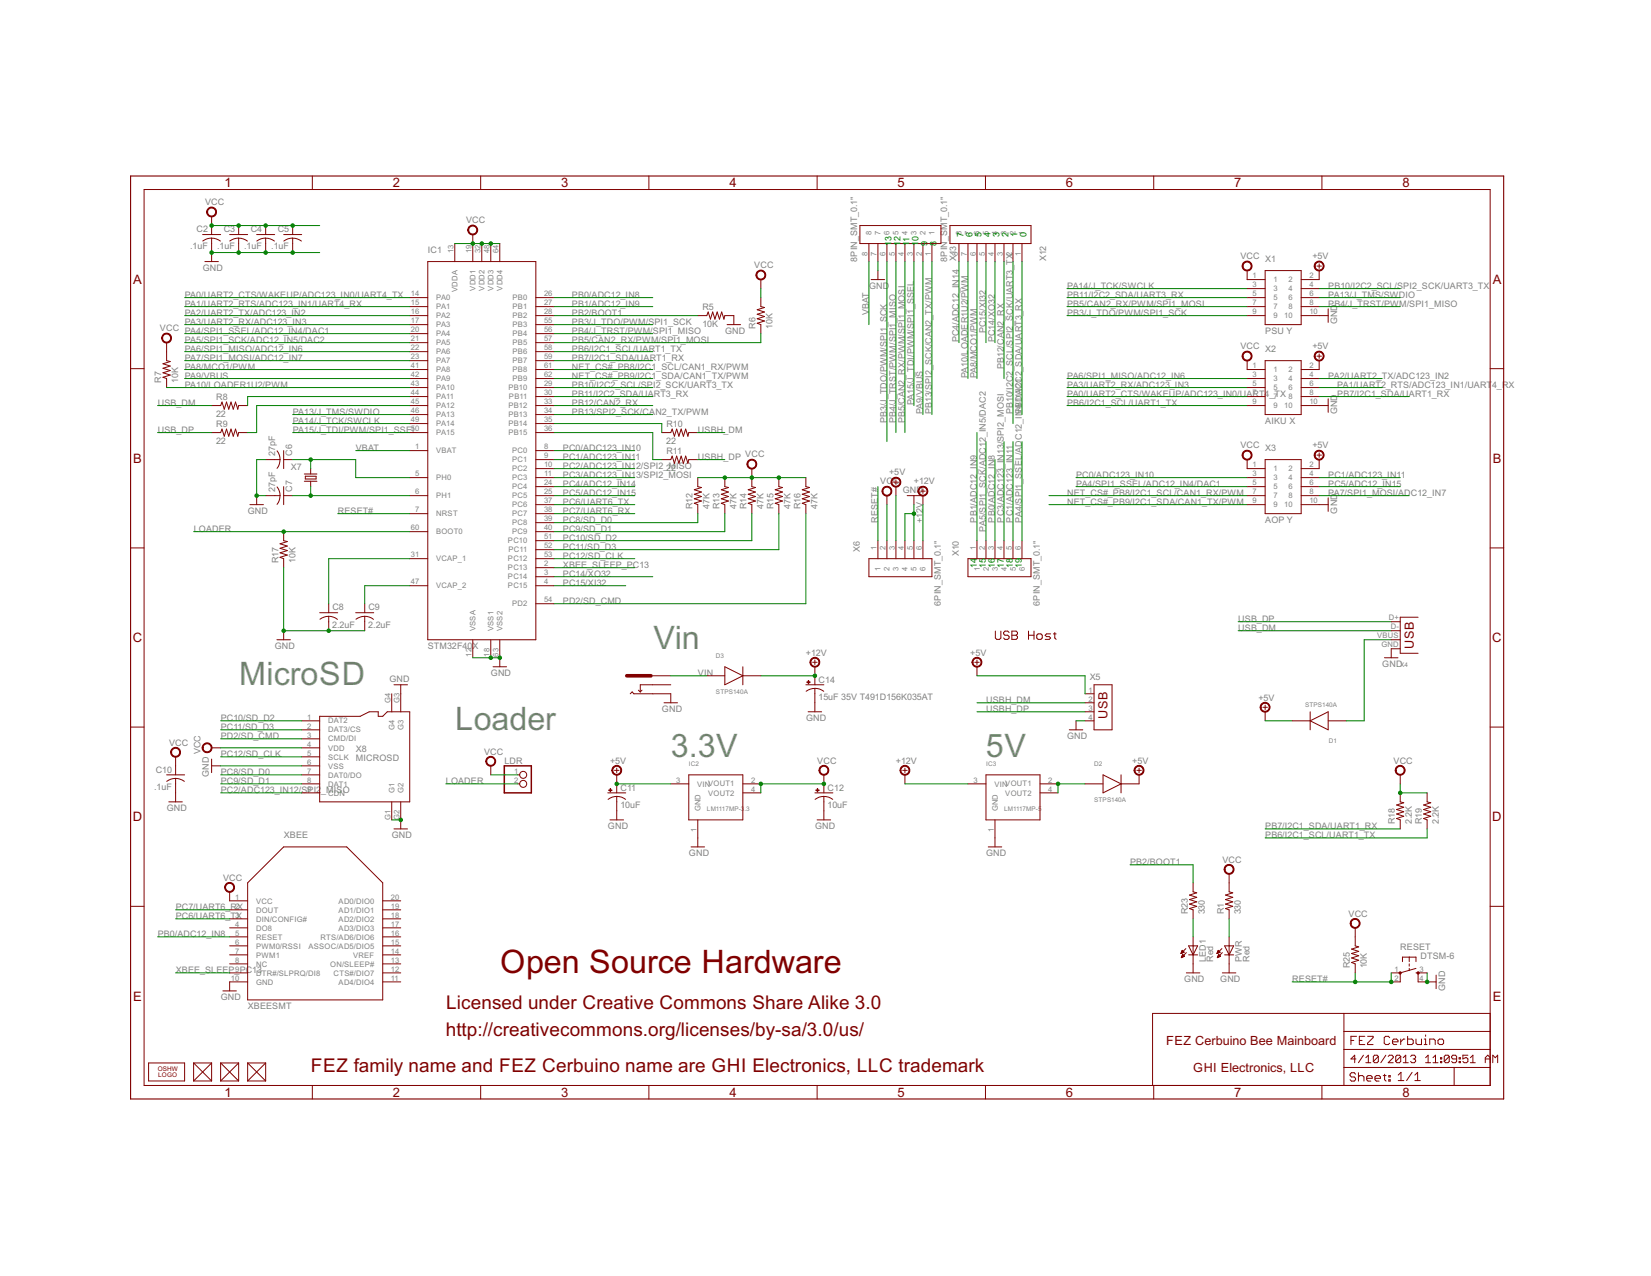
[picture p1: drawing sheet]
<svg xmlns="http://www.w3.org/2000/svg" width="279mm" height="216mm" viewBox="0 0 279 216" stroke-linecap="round" stroke-linejoin="round" font-family="sans-serif">
<defs><g id="words">
<g font-size="6.1" fill="#808080">
<text x="110.6" y="109.8">Vin</text>
<text x="40.5" y="115.9">MicroSD</text>
<text x="77" y="123.5">Loader</text>
<text x="113.5" y="128.1">3.3V</text>
<text x="166.9" y="128.1">5V</text>
</g>
<text font-size="6.1" fill="#800000" x="84.7" y="164.6">Open Source Hardware</text>
<g font-size="3.6" fill="#800000">
<text x="75.5" y="170.7">Licensed under Creative Commons Share Alike 3.0</text>
<text x="75.4" y="175.3">http://creativecommons.org/licenses/by-sa/3.0/us/</text>
<text x="52.6" y="181.4">FEZ family name and FEZ Cerbuino name are GHI Electronics, LLC trademark</text>
</g>
<g font-size="2.5" fill="#800000">
<text x="38" y="31.7">1</text>
<text x="66.5" y="31.7">2</text>
<text x="95" y="31.7">3</text>
<text x="123.4" y="31.7">4</text>
<text x="151.9" y="31.7">5</text>
<text x="180.4" y="31.7">6</text>
<text x="208.9" y="31.7">7</text>
<text x="237.3" y="31.7">8</text>
<text x="22.5" y="48">A</text>
<text x="252.6" y="48">A</text>
<text x="22.5" y="78.3">B</text>
<text x="252.6" y="78.3">B</text>
<text x="22.5" y="108.6">C</text>
<text x="252.5" y="108.6">C</text>
<text x="22.5" y="139">D</text>
<text x="252.5" y="139">D</text>
<text x="22.5" y="169.3">E</text>
<text x="252.6" y="169.3">E</text>
<text x="38" y="185.6">1</text>
<text x="66.5" y="185.6">2</text>
<text x="95" y="185.6">3</text>
<text x="123.4" y="185.6">4</text>
<text x="151.9" y="185.6">5</text>
<text x="180.4" y="185.6">6</text>
<text x="208.9" y="185.6">7</text>
<text x="237.3" y="185.6">8</text>
</g>
<g font-size="2.4" fill="#800000">
<text x="239.2" y="109.7" transform="rotate(-90 239.2 109.7)">USB</text>
<text x="187.4" y="121.6" transform="rotate(-90 187.4 121.6)">USB</text>
<text x="197.4" y="176.8">FEZ Cerbuino Bee Mainboard</text>
<text x="201.9" y="181.4">GHI Electronics, LLC</text>
</g>
<g font-size="1.7" fill="#808080">
<text x="34.7" y="34.7">VCC</text>
<text x="33.3" y="39.3">C2</text>
<text x="37.9" y="39.3">C3</text>
<text x="42.4" y="39.3">C4</text>
<text x="47" y="39.3">C5</text>
<text x="78.9" y="37.8">VCC</text>
<text x="32.2" y="42.2">.1uF</text>
<text x="34.3" y="45.8">GND</text>
<text x="36.7" y="42.2">.1uF</text>
<text x="41.3" y="42.2">.1uF</text>
<text x="45.9" y="42.2">.1uF</text>
<text x="72.4" y="42.7">IC1</text>
<text x="127.6" y="45.4">VCC</text>
<text x="145.1" y="44.3" transform="rotate(-90 145.1 44.3)">8PIN_SMT_0.1&quot;</text>
<text x="160.3" y="44.3" transform="rotate(-90 160.3 44.3)">8PIN_SMT_0.1&quot;</text>
<text x="161.8" y="44.2" transform="rotate(-90 161.8 44.2)">X13</text>
<text x="177.1" y="44.2" transform="rotate(-90 177.1 44.2)">X12</text>
<text x="209.9" y="43.9">VCC X1</text>
<text x="222.1" y="43.9">+5V</text>
<text x="31.3" y="53.4">PA2/UART2_TX/ADC123_IN2</text>
<text x="31.3" y="50.3">PA0/UART2_CTS/WAKEUP/ADC123_IN0/UART4_TX</text>
<text x="31.3" y="51.9">PA1/UART2_RTS/ADC123_IN1/UART4_RX</text>
<text x="96.8" y="53.4">PB2/BOOT1</text>
<text x="96.8" y="50.3">PB0/ADC12_IN8</text>
<text x="96.8" y="51.9">PB1/ADC12_IN9</text>
<text x="118.9" y="52.5">R5</text>
<text x="147" y="53.4" transform="rotate(-90 147 53.4)">VBAT</text>
<text x="147.1" y="48.8">GND</text>
<text x="180.6" y="51.9">PB5/CAN2_RX/PWM/SPI1_MOSI</text>
<text x="180.6" y="53.4">PB3/J_TDO/PWM/SPI1_SCK</text>
<text x="180.6" y="48.8">PA14/J_TCK/SWCLK</text>
<text x="180.6" y="50.3">PB11/I2C2_SDA/UART3_RX</text>
<text x="224.8" y="50.3">PA13/J_TMS/SWDIO</text>
<text x="224.8" y="48.8">PB10/I2C2_SCL/SPI2_SCK/UART3_TX</text>
<text x="224.8" y="51.9">PB4/J_TRST/PWM/SPI1_MISO</text>
<text x="27.1" y="56.1">VCC PA4/SPI1_SSEL/ADC12_IN4/DAC1</text>
<text x="31.3" y="54.9">PA3/UART2_RX/ADC123_IN3</text>
<text x="31.3" y="59.5">PA6/SPI1_MISO/ADC12_IN6</text>
<text x="31.3" y="58">PA5/SPI1_SCK/ADC12_IN5/DAC2</text>
<text x="96.8" y="58">PB5/CAN2_RX/PWM/SPI1_MOSI</text>
<text x="96.8" y="54.9">PB3/J_TDO/PWM/SPI1_SCK</text>
<text x="96.8" y="56.4">PB4/J_TRST/PWM/SPI1_MISO</text>
<text x="96.8" y="59.5">PB6/I2C1_SCL/UART1_TX</text>
<text x="118.9" y="55.4">10K</text>
<text x="122.7" y="56.4">GND</text>
<text x="127.9" y="55.7" transform="rotate(-90 127.9 55.7)">R6</text>
<text x="130.7" y="55.7" transform="rotate(-90 130.7 55.7)">10K</text>
<text x="162.3" y="57.9" transform="rotate(-90 162.3 57.9)">PC4/ADC12_IN14</text>
<text x="166.9" y="56.4" transform="rotate(-90 166.9 56.4)">PC15/XI32</text>
<text x="168.4" y="57.9" transform="rotate(-90 168.4 57.9)">PC14/XO32</text>
<text x="209.9" y="59.1">VCC X2</text>
<text x="214.1" y="56.4">PSU Y</text>
<text x="222.1" y="59.1">+5V</text>
<text x="226.3" y="54.9" transform="rotate(-90 226.3 54.9)">GND</text>
<text x="27.3" y="64.8" transform="rotate(-90 27.3 64.8)">R7</text>
<text x="30.2" y="64.8" transform="rotate(-90 30.2 64.8)">10K</text>
<text x="31.3" y="65.6">PA10/LOADER1U2/PWM</text>
<text x="31.3" y="64.1">PA9/VBUS</text>
<text x="31.3" y="61">PA7/SPI1_MOSI/ADC12_IN7</text>
<text x="31.3" y="62.5">PA8/MCO1/PWM</text>
<text x="96.8" y="62.5">NET_CS#_PB8/I2C1_SCL/CAN1_RX/PWM</text>
<text x="96.8" y="65.6">PB10/I2C2_SCL/SPI2_SCK/UART3_TX</text>
<text x="96.8" y="61">PB7/I2C1_SDA/UART1_RX</text>
<text x="96.8" y="64.1">NET_CS#_PB9/I2C1_SDA/CAN1_TX/PWM</text>
<text x="163.8" y="64" transform="rotate(-90 163.8 64)">PA10/LOADER1U2/PWM</text>
<text x="165.3" y="64" transform="rotate(-90 165.3 64)">PA8/MCO1/PWM</text>
<text x="169.9" y="62.5" transform="rotate(-90 169.9 62.5)">PB12/CAN2_RX</text>
<text x="180.6" y="65.6">PA3/UART2_RX/ADC123_IN3</text>
<text x="180.6" y="64.1">PA6/SPI1_MISO/ADC12_IN6</text>
<text x="224.8" y="64.1">PA2/UART2_TX/ADC123_IN2</text>
<text x="226.3" y="65.6">PA1/UART2_RTS/ADC123_IN1/UART</text>
<text x="252.5" y="65.6">4_RX</text>
<text x="26.7" y="68.6">USB_DM</text>
<text x="36.6" y="70.6">22</text>
<text x="36.6" y="67.7">R8</text>
<text x="49.6" y="71.7">PA14/J_TCK/SWCLK</text>
<text x="49.6" y="70.2">PA13/J_TMS/SWDIO</text>
<text x="96.8" y="68.6">PB12/CAN2_RX</text>
<text x="96.8" y="70.2">PB13/SPI2_SCK/CAN2_TX/PWM</text>
<text x="96.8" y="67.1">PB11/I2C2_SDA/UART3_RX</text>
<text x="150.1" y="71.7" transform="rotate(-90 150.1 71.7)">PB3/J_TDO/PWM/SPI1_SCK</text>
<text x="151.6" y="71.7" transform="rotate(-90 151.6 71.7)">PB4/J_TRST/PWM/SPI1_MISO</text>
<text x="153.1" y="71.7" transform="rotate(-90 153.1 71.7)">PB5/CAN2_RX/PWM/SPI1_MOSI</text>
<text x="154.7" y="68.6" transform="rotate(-90 154.7 68.6)">PA15/J_TDI/PWM/SPI1_SSEL</text>
<text x="156.2" y="70.1" transform="rotate(-90 156.2 70.1)">PA9/VBUS</text>
<text x="157.7" y="70.1" transform="rotate(-90 157.7 70.1)">PB13/SPI2_SCK/CAN2_TX/PWM</text>
<text x="171.4" y="70.1" transform="rotate(-90 171.4 70.1)">PB10/I2C2_SCL/SPI2_SCK/UART3_TX</text>
<text x="173" y="70.1" transform="rotate(-90 173 70.1)">PB11/I2C2_SDA/UART3_RX</text>
<text x="180.6" y="67.1">PA0/UART2_CTS/WAKEUP/ADC123_IN0/UART4_TX</text>
<text x="180.6" y="68.6">PB6/I2C1_SCL/UART1_TX</text>
<text x="214.1" y="71.7">AIKU X</text>
<text x="226.3" y="70.1" transform="rotate(-90 226.3 70.1)">GND</text>
<text x="226.3" y="67.1">PB7/I2C1_SDA/UART1_RX</text>
<text x="26.7" y="73.2">USB_DP</text>
<text x="36.6" y="75.2">22</text>
<text x="36.6" y="72.3">R9</text>
<text x="46.5" y="77.2" transform="rotate(-90 46.5 77.2)">27pF</text>
<text x="49.4" y="77.1" transform="rotate(-90 49.4 77.1)">C6</text>
<text x="49.6" y="73.2">PA15/J_TDI/PWM/SPI1_SSEL</text>
<text x="60.2" y="76.2">VBAT</text>
<text x="95.3" y="76.2">PC0/ADC123_IN10</text>
<text x="95.3" y="77.8">PC1/ADC123_IN11</text>
<text x="112.8" y="75.2">22</text>
<text x="112.8" y="72.3">R10</text>
<text x="112.8" y="76.9">R11</text>
<text x="118.1" y="73.2">USBH_DM</text>
<text x="118.1" y="77.8">USBH_DP VCC</text>
<text x="209.9" y="75.9">VCC X3</text>
<text x="222.1" y="75.9">+5V</text>
<text x="46.5" y="83.3" transform="rotate(-90 46.5 83.3)">27pF</text>
<text x="49.2" y="79.4">X7</text>
<text x="49.4" y="83.2" transform="rotate(-90 49.4 83.2)">C7</text>
<text x="95.3" y="79.3">PC2/ADC123_IN12/SPI2_MISO</text>
<text x="95.3" y="80.8">PC3/ADC123_IN13/SPI2_MOSI</text>
<text x="95.3" y="82.3">PC4/ADC12_IN14</text>
<text x="95.3" y="83.9">PC5/ADC12_IN15</text>
<text x="112.8" y="79.8">22</text>
<text x="149" y="82">VCC</text>
<text x="150.5" y="80.4">+5V</text>
<text x="152.8" y="83.4">GND</text>
<text x="154.7" y="82">+12V</text>
<text x="180.6" y="83.9">NET_CS#_PB8/I2C1_SCL/CAN1_RX/PWM</text>
<text x="182.1" y="80.8">PC0/ADC123_IN10</text>
<text x="182.1" y="82.3">PA4/SPI1_SSEL/ADC12_IN4/DAC1</text>
<text x="224.8" y="80.8">PC1/ADC123_IN11</text>
<text x="224.8" y="83.9">PA7/SPI1_MOSI/ADC12_IN7</text>
<text x="224.8" y="82.3">PC5/ADC12_IN15</text>
<text x="32.8" y="90">LOADER</text>
<text x="41.9" y="86.9">GND</text>
<text x="57.2" y="86.9">RESET#</text>
<text x="95.3" y="88.4">PC8/SD_D0</text>
<text x="95.3" y="90">PC9/SD_D1</text>
<text x="95.3" y="85.4">PC6/UART6_TX</text>
<text x="95.3" y="86.9">PC7/UART6_RX</text>
<text x="117.2" y="86.1" transform="rotate(-90 117.2 86.1)">R12</text>
<text x="120.1" y="86.2" transform="rotate(-90 120.1 86.2)">47K</text>
<text x="121.8" y="86.1" transform="rotate(-90 121.8 86.1)">R13</text>
<text x="124.6" y="86.2" transform="rotate(-90 124.6 86.2)">47K</text>
<text x="126.3" y="86.1" transform="rotate(-90 126.3 86.1)">R14</text>
<text x="129.2" y="86.2" transform="rotate(-90 129.2 86.2)">47K</text>
<text x="130.9" y="86.1" transform="rotate(-90 130.9 86.1)">R15</text>
<text x="133.8" y="86.2" transform="rotate(-90 133.8 86.2)">47K</text>
<text x="135.5" y="86.1" transform="rotate(-90 135.5 86.1)">R16</text>
<text x="138.4" y="86.2" transform="rotate(-90 138.4 86.2)">47K</text>
<text x="148.6" y="88.4" transform="rotate(-90 148.6 88.4)">RESET#</text>
<text x="156.2" y="88.4" transform="rotate(-90 156.2 88.4)">+12V</text>
<text x="165.3" y="88.4" transform="rotate(-90 165.3 88.4)">PB1/ADC12_IN9</text>
<text x="166.9" y="89.9" transform="rotate(-90 166.9 89.9)">PA5/SPI1_SCK/ADC12_IN5/DAC2</text>
<text x="168.4" y="88.4" transform="rotate(-90 168.4 88.4)">PB0/ADC12_IN8</text>
<text x="169.9" y="88.4" transform="rotate(-90 169.9 88.4)">PC3/ADC123_IN13/SPI2_MOSI</text>
<text x="171.4" y="88.4" transform="rotate(-90 171.4 88.4)">PC1/ADC123_IN11</text>
<text x="173" y="88.4" transform="rotate(-90 173 88.4)">PA4/SPI1_SSEL/ADC12_IN4/DAC1</text>
<text x="180.6" y="85.4">NET_CS#_PB9/I2C1_SDA/CAN1_TX/PWM</text>
<text x="214.1" y="88.4">AOP Y</text>
<text x="226.3" y="86.9" transform="rotate(-90 226.3 86.9)">GND</text>
<text x="47.1" y="95.3" transform="rotate(-90 47.1 95.3)">R17</text>
<text x="50" y="95.3" transform="rotate(-90 50 95.3)">10K</text>
<text x="95.3" y="91.5">PC10/SD_D2</text>
<text x="95.3" y="93">PC11/SD_D3</text>
<text x="95.3" y="94.5">PC12/SD_CLK</text>
<text x="145.5" y="93.3" transform="rotate(-90 145.5 93.3)">X6</text>
<text x="162.3" y="94.1" transform="rotate(-90 162.3 94.1)">X10</text>
<text x="95.3" y="99.1">PC15/XI32</text>
<text x="95.3" y="97.6">PC14/XO32</text>
<text x="95.3" y="96.1">XBEE_SLEEP_PC13</text>
<text x="56.2" y="106.2">2.2uF</text>
<text x="56.3" y="103.3">C8</text>
<text x="62.3" y="106.2">2.2uF</text>
<text x="62.4" y="103.3">C9</text>
<text x="95.3" y="102.2">PD2/SD_CMD</text>
<text x="159.2" y="102.5" transform="rotate(-90 159.2 102.5)">6PIN_SMT_0.1&quot;</text>
<text x="176" y="102.5" transform="rotate(-90 176 102.5)">6PIN_SMT_0.1&quot;</text>
<text x="209.5" y="105.2">USB_DP</text>
<text x="209.5" y="106.7">USB_DM</text>
<text x="46.5" y="109.8">GND</text>
<text x="72.4" y="109.8">STM32F40X</text>
<text x="136.4" y="110.9">+12V</text>
<text x="164.2" y="110.9">+5V</text>
<text x="233.9" y="112.8">GND</text>
<text x="65.9" y="115.4">GND</text>
<text x="83.1" y="114.3">GND</text>
<text x="118.1" y="114.3">VIN</text>
<text x="138.5" y="118.4">15uF 35V T491D156K035AT</text>
<text x="138.5" y="115.5">C14</text>
<text x="166.9" y="118.9">USBH_DM</text>
<text x="184.4" y="115.1">X5</text>
<text x="213" y="118.5">+5V</text>
<text x="37.4" y="122">PC10/SD_D2</text>
<text x="37.4" y="123.5">PC11/SD_D3</text>
<text x="37.4" y="125">PD2/SD_CMD</text>
<text x="112" y="120.4">GND</text>
<text x="136.4" y="122">GND</text>
<text x="166.9" y="120.4">USBH_DP</text>
<text x="180.6" y="125">GND</text>
<text x="26.4" y="130.7">C10</text>
<text x="28.6" y="126.1">VCC</text>
<text x="33.9" y="127.6" transform="rotate(-90 33.9 127.6)">VCC</text>
<text x="35.3" y="131.5" transform="rotate(-90 35.3 131.5)">GND</text>
<text x="37.4" y="131.1">PC8/SD_D0</text>
<text x="37.4" y="128.1">PC12/SD_CLK</text>
<text x="60.2" y="128.8">MICROSD</text>
<text x="60.2" y="127.3">X8</text>
<text x="81.9" y="127.7">VCC</text>
<text x="85.4" y="129.2">LDR</text>
<text x="103.2" y="129.2">+5V</text>
<text x="138.3" y="129.2">VCC</text>
<text x="151.6" y="129.2">+12V</text>
<text x="191.6" y="129.2">+5V</text>
<text x="235.8" y="129.2">VCC</text>
<text x="26.1" y="133.6">.1uF</text>
<text x="28.2" y="137.2">GND</text>
<text x="37.4" y="132.6">PC9/SD_D1</text>
<text x="37.4" y="134.1">PC2/ADC123_IN12/SPI2</text>
<text x="54.4" y="134.1">_MISO</text>
<text x="75.5" y="132.6">LOADER</text>
<text x="105" y="136.7">10uF</text>
<text x="105" y="133.8">C11</text>
<text x="140" y="136.7">10uF</text>
<text x="140.1" y="133.8">C12</text>
<text x="48" y="141.8">XBEE</text>
<text x="66.3" y="141.8">GND</text>
<text x="102.9" y="140.2">GND</text>
<text x="137.9" y="140.2">GND</text>
<text x="214.1" y="141.8">PB6/I2C1_SCL/UART1_TX</text>
<text x="214.1" y="140.2">PB7/I2C1_SDA/UART1_RX</text>
<text x="236.1" y="139.5" transform="rotate(-90 236.1 139.5)">R18</text>
<text x="238.9" y="139.5" transform="rotate(-90 238.9 139.5)">2.2K</text>
<text x="240.6" y="139.5" transform="rotate(-90 240.6 139.5)">R19</text>
<text x="243.5" y="139.5" transform="rotate(-90 243.5 139.5)">2.2K</text>
<text x="37.7" y="149">VCC</text>
<text x="116.6" y="144.8">GND</text>
<text x="166.9" y="144.8">GND</text>
<text x="191.3" y="146.3">PB2/BOOT1</text>
<text x="206.9" y="146">VCC</text>
<text x="29.7" y="155.5">PC6/UART6_TX</text>
<text x="29.7" y="154">PC7/UART6_RX</text>
<text x="201" y="154.7" transform="rotate(-90 201 154.7)">R23</text>
<text x="203.9" y="154.7" transform="rotate(-90 203.9 154.7)">330</text>
<text x="207.1" y="154.7" transform="rotate(-90 207.1 154.7)">R1</text>
<text x="210" y="154.7" transform="rotate(-90 210 154.7)">330</text>
<text x="228.2" y="155.1">VCC</text>
<text x="26.7" y="158.5">PB0/ADC12_IN8</text>
<text x="237" y="160.8">RESET</text>
<text x="29.7" y="164.6">XBEE_SLEEP_PC13</text>
<text x="200.4" y="166.1">GND</text>
<text x="204" y="162.8" transform="rotate(-90 204 162.8)">LED1</text>
<text x="205.3" y="162.8" transform="rotate(-90 205.3 162.8)">Red</text>
<text x="206.5" y="166.1">GND</text>
<text x="210.1" y="162.8" transform="rotate(-90 210.1 162.8)">PWR</text>
<text x="211.4" y="162.8" transform="rotate(-90 211.4 162.8)">Red</text>
<text x="218.7" y="166.1">RESET#</text>
<text x="228.4" y="163.8" transform="rotate(-90 228.4 163.8)">R25</text>
<text x="231.3" y="163.9" transform="rotate(-90 231.3 163.9)">10K</text>
<text x="240.4" y="162.3">DTSM-6</text>
<text x="244.6" y="167.6" transform="rotate(-90 244.6 167.6)">GND</text>
<text x="37.4" y="169.2">GND</text>
<text x="41.9" y="170.7">XBEESMT</text>
</g>
<g font-size="1.7" fill="#008000">
<text x="150.9" y="41.6" transform="rotate(-90 150.9 41.6)">1</text>
<text x="150.9" y="40.8" transform="rotate(-90 150.9 40.8)">3</text>
<text x="152.4" y="41.6" transform="rotate(-90 152.4 41.6)">1</text>
<text x="152.4" y="40.8" transform="rotate(-90 152.4 40.8)">2</text>
<text x="153.9" y="41.6" transform="rotate(-90 153.9 41.6)">1</text>
<text x="153.9" y="40.9" transform="rotate(-90 153.9 40.9)">1</text>
<text x="155.4" y="41.6" transform="rotate(-90 155.4 41.6)">1</text>
<text x="155.4" y="40.8" transform="rotate(-90 155.4 40.8)">0</text>
<text x="157" y="41.6" transform="rotate(-90 157 41.6)">9</text>
<text x="158.5" y="41.6" transform="rotate(-90 158.5 41.6)">8</text>
<text x="163" y="40.1" transform="rotate(-90 163 40.1)">7</text>
<text x="164.6" y="40.1" transform="rotate(-90 164.6 40.1)">6</text>
<text x="166.1" y="40.1" transform="rotate(-90 166.1 40.1)">5</text>
<text x="167.6" y="40.1" transform="rotate(-90 167.6 40.1)">4</text>
<text x="169.1" y="40.1" transform="rotate(-90 169.1 40.1)">3</text>
<text x="170.7" y="40.1" transform="rotate(-90 170.7 40.1)">2</text>
<text x="172.2" y="40.1" transform="rotate(-90 172.2 40.1)">1</text>
<text x="173.7" y="40.1" transform="rotate(-90 173.7 40.1)">0</text>
<text x="165.3" y="96.1" transform="rotate(-90 165.3 96.1)">14</text>
<text x="166.9" y="96.1" transform="rotate(-90 166.9 96.1)">15</text>
<text x="168.4" y="96.1" transform="rotate(-90 168.4 96.1)">16</text>
<text x="169.9" y="96.1" transform="rotate(-90 169.9 96.1)">17</text>
<text x="171.4" y="96.1" transform="rotate(-90 171.4 96.1)">18</text>
<text x="173" y="96.1" transform="rotate(-90 173 96.1)">19</text>
</g>
<g font-size="1.4" fill="#808080">
<text x="147.5" y="39.8" transform="rotate(-90 147.5 39.8)">8</text>
<text x="149" y="39.8" transform="rotate(-90 149 39.8)">7</text>
<text x="150.5" y="39.8" transform="rotate(-90 150.5 39.8)">6</text>
<text x="152.1" y="39.8" transform="rotate(-90 152.1 39.8)">5</text>
<text x="153.6" y="39.8" transform="rotate(-90 153.6 39.8)">4</text>
<text x="155.1" y="39.8" transform="rotate(-90 155.1 39.8)">3</text>
<text x="156.6" y="39.8" transform="rotate(-90 156.6 39.8)">2</text>
<text x="158.2" y="39.8" transform="rotate(-90 158.2 39.8)">1</text>
<text x="162.7" y="39.8" transform="rotate(-90 162.7 39.8)">8</text>
<text x="164.3" y="39.8" transform="rotate(-90 164.3 39.8)">7</text>
<text x="165.8" y="39.8" transform="rotate(-90 165.8 39.8)">6</text>
<text x="167.3" y="39.8" transform="rotate(-90 167.3 39.8)">5</text>
<text x="168.8" y="39.8" transform="rotate(-90 168.8 39.8)">4</text>
<text x="170.4" y="39.8" transform="rotate(-90 170.4 39.8)">3</text>
<text x="171.9" y="39.8" transform="rotate(-90 171.9 39.8)">2</text>
<text x="173.4" y="39.8" transform="rotate(-90 173.4 39.8)">1</text>
<text x="76.7" y="42.9" transform="rotate(-90 76.7 42.9)">13</text>
<text x="79.8" y="42.9" transform="rotate(-90 79.8 42.9)">19</text>
<text x="81.3" y="42.9" transform="rotate(-90 81.3 42.9)">32</text>
<text x="82.8" y="42.9" transform="rotate(-90 82.8 42.9)">48</text>
<text x="84.4" y="42.9" transform="rotate(-90 84.4 42.9)">64</text>
<text x="146.8" y="43.3" transform="rotate(-90 146.8 43.3)">8</text>
<text x="148.4" y="43.3" transform="rotate(-90 148.4 43.3)">7</text>
<text x="149.9" y="43.3" transform="rotate(-90 149.9 43.3)">6</text>
<text x="151.4" y="43.3" transform="rotate(-90 151.4 43.3)">5</text>
<text x="152.9" y="43.3" transform="rotate(-90 152.9 43.3)">4</text>
<text x="154.5" y="43.3" transform="rotate(-90 154.5 43.3)">3</text>
<text x="156" y="43.3" transform="rotate(-90 156 43.3)">2</text>
<text x="157.5" y="43.3" transform="rotate(-90 157.5 43.3)">1</text>
<text x="162.1" y="43.3" transform="rotate(-90 162.1 43.3)">8</text>
<text x="163.6" y="43.3" transform="rotate(-90 163.6 43.3)">7</text>
<text x="165.1" y="43.3" transform="rotate(-90 165.1 43.3)">6</text>
<text x="166.6" y="43.3" transform="rotate(-90 166.6 43.3)">5</text>
<text x="168.2" y="43.3" transform="rotate(-90 168.2 43.3)">4</text>
<text x="169.7" y="43.3" transform="rotate(-90 169.7 43.3)">3</text>
<text x="171.2" y="43.3" transform="rotate(-90 171.2 43.3)">2</text>
<text x="172.7" y="43.3" transform="rotate(-90 172.7 43.3)">1</text>
<text x="212" y="47.1">1</text>
<text x="215.5" y="47.8">1</text>
<text x="218.1" y="47.8">2</text>
<text x="221.6" y="47.1">2</text>
<text x="69.5" y="50.1">14</text>
<text x="69.5" y="51.7">15</text>
<text x="69.5" y="53.2">16</text>
<text x="73.8" y="50.8">PA0</text>
<text x="73.8" y="52.3">PA1</text>
<text x="73.8" y="53.9">PA2</text>
<text x="77.4" y="49.4" transform="rotate(-90 77.4 49.4)">VDDA</text>
<text x="80.5" y="49.2" transform="rotate(-90 80.5 49.2)">VDD1</text>
<text x="82" y="49.2" transform="rotate(-90 82 49.2)">VDD2</text>
<text x="83.5" y="49.2" transform="rotate(-90 83.5 49.2)">VDD3</text>
<text x="85" y="49.2" transform="rotate(-90 85 49.2)">VDD4</text>
<text x="86.7" y="50.8">PB0</text>
<text x="86.7" y="52.3">PB1</text>
<text x="86.7" y="53.8">PB2</text>
<text x="92.1" y="50.1">26</text>
<text x="92.1" y="51.7">27</text>
<text x="92.1" y="53.2">28</text>
<text x="212" y="48.6">3</text>
<text x="212" y="50.1">5</text>
<text x="212" y="51.7">7</text>
<text x="212" y="53.2">9</text>
<text x="215.5" y="49.3">3</text>
<text x="215.5" y="50.8">5</text>
<text x="215.5" y="52.3">7</text>
<text x="215.5" y="53.9">9</text>
<text x="217.3" y="53.8">10</text>
<text x="218.1" y="49.3">4</text>
<text x="218.1" y="50.8">6</text>
<text x="218.1" y="52.3">8</text>
<text x="221.6" y="48.6">4</text>
<text x="221.6" y="50.1">6</text>
<text x="221.6" y="51.7">8</text>
<text x="221.6" y="53.2">10</text>
<text x="69.5" y="54.7">17</text>
<text x="69.5" y="56.2">20</text>
<text x="69.5" y="57.8">21</text>
<text x="69.5" y="59.3">22</text>
<text x="73.8" y="55.4">PA3</text>
<text x="73.8" y="56.9">PA4</text>
<text x="73.8" y="58.4">PA5</text>
<text x="73.8" y="59.9">PA6</text>
<text x="86.7" y="55.4">PB3</text>
<text x="86.7" y="56.9">PB4</text>
<text x="86.7" y="58.4">PB5</text>
<text x="86.7" y="59.9">PB6</text>
<text x="92.1" y="54.7">55</text>
<text x="92.1" y="56.2">56</text>
<text x="92.1" y="57.8">57</text>
<text x="92.1" y="59.3">58</text>
<text x="69.5" y="60.8">23</text>
<text x="69.5" y="62.3">41</text>
<text x="69.5" y="63.8">42</text>
<text x="69.5" y="65.4">43</text>
<text x="73.8" y="61.5">PA7</text>
<text x="73.8" y="63">PA8</text>
<text x="73.8" y="64.5">PA9</text>
<text x="86.7" y="61.5">PB7</text>
<text x="86.7" y="63">PB8</text>
<text x="86.7" y="64.5">PB9</text>
<text x="92.1" y="65.4">29</text>
<text x="92.1" y="60.8">59</text>
<text x="92.1" y="62.3">61</text>
<text x="92.1" y="63.8">62</text>
<text x="212" y="62.3">1</text>
<text x="212" y="63.8">3</text>
<text x="212" y="65.4">5</text>
<text x="215.5" y="63">1</text>
<text x="215.5" y="64.5">3</text>
<text x="218.1" y="63">2</text>
<text x="218.1" y="64.5">4</text>
<text x="221.6" y="62.3">2</text>
<text x="221.6" y="63.8">4</text>
<text x="221.6" y="65.4">6</text>
<text x="69.5" y="66.9">44</text>
<text x="69.5" y="68.4">45</text>
<text x="69.5" y="69.9">46</text>
<text x="69.5" y="71.5">49</text>
<text x="73.8" y="66">PA10</text>
<text x="73.8" y="67.6">PA11</text>
<text x="73.8" y="69.1">PA12</text>
<text x="73.8" y="70.6">PA13</text>
<text x="86" y="66">PB10</text>
<text x="86" y="69.1">PB12</text>
<text x="86" y="70.6">PB13</text>
<text x="86.1" y="67.6">PB11</text>
<text x="92.1" y="66.9">30</text>
<text x="92.1" y="68.4">33</text>
<text x="92.1" y="69.9">34</text>
<text x="92.1" y="71.5">35</text>
<text x="212" y="66.9">7</text>
<text x="212" y="68.4">9</text>
<text x="215.5" y="66">5</text>
<text x="215.5" y="67.6">7</text>
<text x="215.5" y="69.1">9</text>
<text x="217.3" y="69.1">10</text>
<text x="218.1" y="66">6</text>
<text x="218.1" y="67.6">8</text>
<text x="221.6" y="66.9">8</text>
<text x="221.6" y="68.4">10</text>
<text x="69.5" y="73">50</text>
<text x="70.3" y="76">1</text>
<text x="73.8" y="76.7">VBAT</text>
<text x="73.8" y="72.1">PA14</text>
<text x="73.8" y="73.7">PA15</text>
<text x="86" y="72.1">PB14</text>
<text x="86" y="73.7">PB15</text>
<text x="86.7" y="76.7">PC0</text>
<text x="92.1" y="76">8</text>
<text x="92.1" y="77.6">9</text>
<text x="92.1" y="73">36</text>
<text x="70.3" y="80.6">5</text>
<text x="70.3" y="83.7">6</text>
<text x="73.8" y="81.3">PH0</text>
<text x="86.7" y="78.2">PC1</text>
<text x="86.7" y="79.7">PC2</text>
<text x="86.7" y="81.3">PC3</text>
<text x="86.7" y="82.8">PC4</text>
<text x="92.1" y="79.1">10</text>
<text x="92.1" y="80.6">11</text>
<text x="92.1" y="82.1">24</text>
<text x="92.1" y="83.7">25</text>
<text x="212" y="79.1">1</text>
<text x="212" y="80.6">3</text>
<text x="212" y="82.1">5</text>
<text x="212" y="83.7">7</text>
<text x="215.5" y="79.8">1</text>
<text x="215.5" y="81.3">3</text>
<text x="215.5" y="82.8">5</text>
<text x="218.1" y="79.7">2</text>
<text x="218.1" y="81.3">4</text>
<text x="218.1" y="82.8">6</text>
<text x="221.6" y="79.1">2</text>
<text x="221.6" y="80.6">4</text>
<text x="221.6" y="82.1">6</text>
<text x="221.6" y="83.7">8</text>
<text x="69.5" y="89.7">60</text>
<text x="70.3" y="86.7">7</text>
<text x="73.8" y="84.3">PH1</text>
<text x="73.8" y="87.4">NRST</text>
<text x="86.7" y="84.3">PC5</text>
<text x="86.7" y="85.8">PC6</text>
<text x="86.7" y="87.4">PC7</text>
<text x="86.7" y="88.9">PC8</text>
<text x="92.1" y="85.2">37</text>
<text x="92.1" y="86.7">38</text>
<text x="92.1" y="88.2">39</text>
<text x="92.1" y="89.7">40</text>
<text x="212" y="85.2">9</text>
<text x="215.5" y="84.3">7</text>
<text x="215.5" y="85.8">9</text>
<text x="217.3" y="85.8">10</text>
<text x="218.1" y="84.3">8</text>
<text x="221.6" y="85.2">10</text>
<text x="69.5" y="94.3">31</text>
<text x="73.8" y="95">VCAP_1</text>
<text x="73.8" y="90.4">BOOT0</text>
<text x="86" y="91.9">PC10</text>
<text x="86" y="95">PC12</text>
<text x="86.1" y="93.5">PC11</text>
<text x="86.7" y="90.4">PC9</text>
<text x="92.1" y="95.8">2</text>
<text x="92.1" y="91.3">51</text>
<text x="92.1" y="92.8">52</text>
<text x="92.1" y="94.3">53</text>
<text x="148.4" y="93.1" transform="rotate(-90 148.4 93.1)">1</text>
<text x="149.9" y="93.1" transform="rotate(-90 149.9 93.1)">2</text>
<text x="151.4" y="93.1" transform="rotate(-90 151.4 93.1)">3</text>
<text x="152.9" y="93.1" transform="rotate(-90 152.9 93.1)">4</text>
<text x="154.5" y="93.1" transform="rotate(-90 154.5 93.1)">5</text>
<text x="156" y="93.1" transform="rotate(-90 156 93.1)">6</text>
<text x="165.1" y="93.1" transform="rotate(-90 165.1 93.1)">1</text>
<text x="166.6" y="93.1" transform="rotate(-90 166.6 93.1)">2</text>
<text x="168.2" y="93.1" transform="rotate(-90 168.2 93.1)">3</text>
<text x="169.7" y="93.1" transform="rotate(-90 169.7 93.1)">4</text>
<text x="171.2" y="93.1" transform="rotate(-90 171.2 93.1)">5</text>
<text x="172.7" y="93.1" transform="rotate(-90 172.7 93.1)">6</text>
<text x="69.5" y="98.9">47</text>
<text x="73.8" y="99.6">VCAP_2</text>
<text x="86" y="96.5">PC13</text>
<text x="86" y="98">PC14</text>
<text x="86" y="99.6">PC15</text>
<text x="92.1" y="97.4">3</text>
<text x="92.1" y="98.9">4</text>
<text x="92.1" y="101.9">54</text>
<text x="149" y="96.7" transform="rotate(-90 149 96.7)">1</text>
<text x="150.6" y="96.7" transform="rotate(-90 150.6 96.7)">2</text>
<text x="152.1" y="96.7" transform="rotate(-90 152.1 96.7)">3</text>
<text x="153.6" y="96.7" transform="rotate(-90 153.6 96.7)">4</text>
<text x="155.1" y="96.7" transform="rotate(-90 155.1 96.7)">5</text>
<text x="156.6" y="96.7" transform="rotate(-90 156.6 96.7)">6</text>
<text x="165.8" y="96.7" transform="rotate(-90 165.8 96.7)">1</text>
<text x="167.3" y="96.7" transform="rotate(-90 167.3 96.7)">2</text>
<text x="168.8" y="96.7" transform="rotate(-90 168.8 96.7)">3</text>
<text x="170.4" y="96.7" transform="rotate(-90 170.4 96.7)">4</text>
<text x="171.9" y="96.7" transform="rotate(-90 171.9 96.7)">5</text>
<text x="173.4" y="96.7" transform="rotate(-90 173.4 96.7)">6</text>
<text x="80.5" y="106.8" transform="rotate(-90 80.5 106.8)">VSSA</text>
<text x="83.5" y="106.8" transform="rotate(-90 83.5 106.8)">VSS1</text>
<text x="85" y="106.8" transform="rotate(-90 85 106.8)">VSS2</text>
<text x="86.7" y="102.6">PD2</text>
<text x="235" y="105">D+</text>
<text x="235.4" y="106.5">D-</text>
<text x="79.8" y="111.1" transform="rotate(-90 79.8 111.1)">12</text>
<text x="82.8" y="111.1" transform="rotate(-90 82.8 111.1)">18</text>
<text x="84.4" y="111.1" transform="rotate(-90 84.4 111.1)">63</text>
<text x="233.1" y="108">VBUS</text>
<text x="233.8" y="109.6">GND</text>
<text x="66.1" y="119" transform="rotate(-90 66.1 119)">G4</text>
<text x="67.6" y="119" transform="rotate(-90 67.6 119)">G3</text>
<text x="184.2" y="117.2">1</text>
<text x="184.2" y="118.7">2</text>
<text x="52" y="121.7">1</text>
<text x="52" y="123.3">2</text>
<text x="52" y="124.8">3</text>
<text x="55.5" y="122.4">DAT2</text>
<text x="55.5" y="123.9">DAT3/CS</text>
<text x="55.5" y="125.5">CMD/DI</text>
<text x="66.7" y="123.6" transform="rotate(-90 66.7 123.6)">G4</text>
<text x="68.3" y="123.6" transform="rotate(-90 68.3 123.6)">G3</text>
<text x="184.2" y="120.2">3</text>
<text x="184.2" y="121.7">4</text>
<text x="52" y="126.3">4</text>
<text x="52" y="127.8">5</text>
<text x="52" y="129.4">6</text>
<text x="52" y="130.9">7</text>
<text x="55.5" y="127">VDD</text>
<text x="55.5" y="128.5">SCLK</text>
<text x="55.5" y="130">VSS</text>
<text x="55.5" y="131.6">DAT0/DO</text>
<text x="87" y="130.9">1</text>
<text x="52" y="132.4">8</text>
<text x="52" y="133.9">9</text>
<text x="55.5" y="133.1">DAT1</text>
<text x="55.5" y="134.6">CDN</text>
<text x="66.7" y="134.2" transform="rotate(-90 66.7 134.2)">G1</text>
<text x="68.3" y="134.2" transform="rotate(-90 68.3 134.2)">G2</text>
<text x="87" y="132.4">2</text>
<text x="114.5" y="132.4">3</text>
<text x="118" y="133.1">VINVOUT1</text>
<text x="118.6" y="137.3" transform="rotate(-90 118.6 137.3)">GND</text>
<text x="119.8" y="134.6">VOUT2</text>
<text x="127.1" y="132.4">2</text>
<text x="127.1" y="133.9">4</text>
<text x="164.7" y="132.4">3</text>
<text x="168.3" y="133.1">VINVOUT1</text>
<text x="168.8" y="137.3" transform="rotate(-90 168.8 137.3)">GND</text>
<text x="170.1" y="134.6">VOUT2</text>
<text x="177.4" y="132.4">2</text>
<text x="177.4" y="133.9">4</text>
<text x="66.1" y="138.8" transform="rotate(-90 66.1 138.8)">G1</text>
<text x="67.6" y="138.8" transform="rotate(-90 67.6 138.8)">G2</text>
<text x="117.9" y="140.8" transform="rotate(-90 117.9 140.8)">1</text>
<text x="168.2" y="140.8" transform="rotate(-90 168.2 140.8)">1</text>
<text x="39.8" y="152.2">1</text>
<text x="39.8" y="153.7">2</text>
<text x="39.8" y="155.3">3</text>
<text x="43.3" y="152.9">VCC</text>
<text x="43.3" y="154.4">DOUT</text>
<text x="43.3" y="155.9">DIN/CONFIG#</text>
<text x="57.3" y="155.9">AD2/DIO2</text>
<text x="57.3" y="154.4">AD1/DIO1</text>
<text x="57.3" y="152.9">AD0/DIO0</text>
<text x="66.2" y="155.3">18</text>
<text x="66.2" y="153.7">19</text>
<text x="66.2" y="152.2">20</text>
<text x="39.8" y="156.8">4</text>
<text x="39.8" y="158.3">5</text>
<text x="39.8" y="159.8">6</text>
<text x="39.8" y="161.4">7</text>
<text x="43.3" y="157.5">DO8</text>
<text x="43.3" y="159">RESET</text>
<text x="43.3" y="160.5">PWM0/RSSI</text>
<text x="52.2" y="160.5">ASSOC/AD5/DIO5</text>
<text x="54.2" y="159">RTS/AD6/DIO6</text>
<text x="57.3" y="157.5">AD3/DIO3</text>
<text x="66.2" y="161.4">14</text>
<text x="66.2" y="159.8">15</text>
<text x="66.2" y="158.3">16</text>
<text x="66.2" y="156.8">17</text>
<text x="39.1" y="165.9">10</text>
<text x="39.8" y="162.9">8</text>
<text x="39.8" y="164.4">9</text>
<text x="43.3" y="162">PWM1</text>
<text x="43.3" y="163.6">NC</text>
<text x="43.3" y="165.1">DTR#/SLPRQ/DI8</text>
<text x="43.3" y="166.6">GND</text>
<text x="55.9" y="163.5">ON/SLEEP#</text>
<text x="56.5" y="165.1">CTS#/DIO7</text>
<text x="57.3" y="166.6">AD4/DIO4</text>
<text x="59.8" y="162">VREF</text>
<text x="66.2" y="165.9">11</text>
<text x="66.2" y="164.4">12</text>
<text x="66.2" y="162.9">13</text>
<text x="236" y="164.4">1</text>
<text x="236" y="165.9">2</text>
<text x="240.2" y="164.4">3</text>
<text x="240.2" y="165.9">4</text>
</g>
<g font-size="1.2" fill="#808080">
<text x="121.2" y="111.3">D3</text>
<text x="237" y="112.8">X4</text>
<text x="121.2" y="117.4">STPS140A</text>
<text x="220.9" y="119.7">STPS140A</text>
<text x="224.9" y="125.8">D1</text>
<text x="116.6" y="129.6">IC2</text>
<text x="166.9" y="129.6">IC3</text>
<text x="185.2" y="129.6">D2</text>
<text x="119.6" y="137.2">LM1117MP-3</text>
<text x="126" y="137.2">.3</text>
<text x="169.9" y="137.2">LM1117MP-5</text>
<text x="185.2" y="135.7">STPS140A</text>
</g>
<g font-size="1.2" fill="#800000">
<text x="26.7" y="181.2">OSHW</text>
<text x="26.8" y="182.3">LOGO</text>
</g>
</g></defs>
<g fill="none" stroke="#800000" stroke-width=".17">
<path d="M24.4 32.1h227.8v151.6h-227.8zM34.3 39.7h3M35.8 36.6v3.1M38.9 39.7h3M40.4 38.2v1.5M43.4 39.7h3.1M45 38.2v1.5M48 39.7h3.1M49.5 38.2v1.5M52.9 29.8v2.3M80 39.7v4.6M81.3 29.8v2.3"/>
<path d="M109.8 29.8v2.3M138.3 29.8v2.3M145.5 38.2h13.7v3h-13.7zM160.8 38.2h13.7v3h-13.7zM166.8 29.8v2.3M195.2 29.8v2.3M223.7 29.8v2.3M28.2 58v3l.6 .2-1.2 .4 1.2 .3-1.2 .4 1.2 .4-1.2 .4 1.2 .4-1.2 .3 .6 .3v1.5M34.7 44.3h2.3M35.8 40.3a2.48 2.48 0 0 0-1.5 .5M37.3 40.8l-.7-.4-.8-.1v4M40.4 40.3a2.48 2.48 0 0 0-1.5 .5"/>
<path d="M41.9 40.8l-.7-.4-.8-.1v2.4M45 40.3a2.48 2.48 0 0 0-1.5 .5M46.4 40.8l-.7-.4-.7-.1v2.4M49.5 40.3a2.48 2.48 0 0 0-1.5 .5M51 40.8l-.7-.4-.8-.1v2.4M69.3 53.4h3.1M69.3 50.4h3.1M69.3 51.9h3.1M69.3 54.9h3.1M69.3 56.5h3.1M69.3 58h3.1M69.3 59.5h3.1"/>
<path d="M72.4 44.3h18.3v63.9h-18.3zM77 41.2v3.1M81.5 41.2v3.1M83.1 41.2v3.1M84.6 41.2v3.1M90.7 53.4h3M90.7 50.4h3M90.7 51.9h3M90.7 54.9h3M90.7 56.5h3M90.7 58h3M90.7 59.5h3"/>
<path d="M118.1 53.4h1.5l.2-.6 .4 1.2 .4-1.2 .4 1.2 .4-1.2 .4 1.2 .3-1.2 .4 1.2 .2-.6h1.5v1.5M123 54.9h2.3M128.8 50.4v1.5l.6 .1-1.3 .4 1.3 .4-1.3 .4 1.3 .4-1.3 .3 1.3 .4-1.3 .4 .7 .2v1.6M128.8 47.3v1.5M147 41.2v3.1M147.4 47.3h2.3M148.6 41.2v3.1M148.6 45.8v1.5M150.1 41.2v3.1M151.6 41.2v3.1M153.1 41.2v3.1M154.7 41.2v3.1"/>
<path d="M156.2 41.2v3.1M157.7 41.2v3.1M162.3 41.2v3.1M163.8 41.2v3.1M165.3 41.2v3.1M166.9 41.2v3.1M168.4 41.2v3.1M169.9 41.2v3.1M171.4 41.2v3.1M173 41.2v3.1M211.1 45.8v1.5h3M211.1 53.4h3"/>
<path d="M211.1 50.4h3M211.1 51.9h3M211.1 48.8h3M214.1 45.8h6.1v9.1h-6.1zM220.2 53.4h4.6M220.2 50.4h3M220.2 51.9h3M220.2 48.8h3M222.9 45h.7M223.2 45.8v1.5h-3M223.2 44.6v.8M223.2 59.9v.7"/>
<path d="M224.8 52.3v2.2M22.1 62.4h2.3M35.8 68.6h1.5l.3-.6 .4 1.2 .3-1.2 .4 1.2 .4-1.2 .4 1.2 .4-1.2 .3 1.2 .2-.6h1.5M35.8 73.2h1.5l.3-.6 .4 1.2 .3-1.2 .4 1.2 .4-1.2 .4 1.2 .4-1.2 .3 1.2 .2-.6h1.5M45 77.8h2.4M46.9 76.3a2.36 2.36 0 0 1 .5 1.5M47.4 77.8a2.36 2.36 0 0 1-.5 1.4M48 77.8h1.5M48 76.2v3.1M52.6 79.3v.9M69.3 68.6h3.1M69.3 76.2h3.1"/>
<path d="M69.3 61h3.1M69.3 65.6h3.1M69.3 67.1h3.1M69.3 70.1h3.1M69.3 71.7h3.1M69.3 73.2h3.1M69.3 62.5h3.1M69.3 64.1h3.1M90.7 68.6h3M90.7 76.2h3M90.7 77.8h3M90.7 79.3h3"/>
<path d="M90.7 61h3M90.7 65.6h3M90.7 67.1h3M90.7 70.1h3M90.7 71.7h3M90.7 73.2h3M90.7 62.5h3M90.7 64.1h3M112 77.8h1.5l.2-.6 .4 1.2 .4-1.2 .4 1.2 .4-1.2 .4 1.2 .3-1.2 .4 1.2 .2-.6h1.5M112 73.2h1.5l.2-.6 .4 1.2 .4-1.2 .4 1.2 .4-1.2 .4 1.2 .3-1.2 .4 1.2 .2-.6h1.5M127.2 79.3v3l.6 .2-1.2 .4 1.2 .3-1.2 .4 1.2 .4-1.2 .4 1.2 .4-1.2 .4 .6 .2v1.5M211.1 61v1.5h3"/>
<path d="M211.1 77.8v1.5h3M211.1 68.6h3M211.1 65.6h3M211.1 67.1h3M211.1 64.1h3M214.1 77.8h6.1v9.1h-6.1zM214.1 61h6.1v9.1h-6.1zM220.2 68.6h4.6M220.2 65.6h3M220.2 67.1h3M220.2 64.1h3M222.9 60.3h.7"/>
<path d="M222.9 77h.7M223.2 61v1.5h-3M223.2 76.6v.8M223.2 77.8v1.5h-3M224.8 67.5v2.3M252.2 62.4h2.3M22.1 92.7h2.3M42.3 85.4h2.3M43.4 83.9v1.5M45 83.9h2.4M46.9 82.4a2.36 2.36 0 0 1 .5 1.5M47.4 83.9a2.36 2.36 0 0 1-.5 1.4"/>
<path d="M48 83.9h1.5M48 82.3v3.1M48 90v1.5l.6 .1-1.2 .4 1.2 .4-1.2 .4 1.2 .4-1.2 .3 1.2 .4-1.2 .4 .6 .2v1.6M51.5 80.2h2.1M51.5 81.4h2.1M51.7 80.6h1.8v.4h-1.8zM52.6 81.4v.9M69.3 83.9h3.1M69.3 99.1h3.1M69.3 80.8h3.1M69.3 86.9h3.1M69.3 94.5h3.1"/>
<path d="M69.3 90h3.1M90.7 83.9h3M90.7 85.4h3M90.7 96.1h3M90.7 97.6h3M90.7 99.1h3M90.7 80.8h3M90.7 86.9h3M90.7 82.3h3M90.7 94.5h3M90.7 88.4h3M90.7 90h3"/>
<path d="M90.7 91.5h3M90.7 93h3M118.1 80.8v1.5l.6 .2-1.2 .4 1.2 .3-1.2 .4 1.2 .4-1.2 .4 1.2 .4-1.2 .4 .6 .2v1.5M122.7 80.8v1.5l.6 .2-1.2 .4 1.2 .3-1.2 .4 1.2 .4-1.2 .4 1.2 .4-1.2 .4 .6 .2v1.5M131.8 80.8v1.5l.6 .2-1.2 .4 1.2 .3-1.2 .4 1.2 .4-1.2 .4 1.2 .4-1.2 .4 .6 .2v1.5M136.4 80.8v1.5l.6 .2-1.2 .4 1.2 .3-1.2 .4 1.2 .4-1.2 .4 1.2 .4-1.2 .4 .6 .2v1.5M147 94.5h10.7v3.1h-10.7zM148.6 91.5v3M150.1 83.9v1.5M150.1 91.5v3M151.2 81.6h.8M151.6 81.2v.8"/>
<path d="M151.6 82.3v1.6M151.6 91.5v3M153.1 91.5v3M153.5 83.9h2.3M154.7 83.9v1.5M154.7 91.5v3M155.8 83.1h.8M156.2 82.7v.8M156.2 83.9v1.5M156.2 91.5v3M163.8 94.5h10.7v3.1h-10.7zM165.3 91.5v3"/>
<path d="M166.9 91.5v3M168.4 91.5v3M169.9 91.5v3M171.4 91.5v3M173 91.5v3M211.1 83.9h3M211.1 85.4h3M211.1 80.8h3M211.1 82.3h3M220.2 83.9h3M220.2 85.4h4.6M220.2 80.8h3"/>
<path d="M220.2 82.3h3M224.8 84.2v2.3M252.2 92.7h2.3M46.9 108.2h2.2M48 106.7v1.5M54.1 103.7h3M54.1 104.8l.7-.4 .8-.1v2.4M55.6 104.3l.8 .1 .7 .4M55.6 102.2v1.5M60.2 103.7h3M60.2 104.8l.7-.4 .8-.1v2.4M61.7 104.3l.8 .1 .7 .4"/>
<path d="M61.7 102.2v1.5M66.3 117.4v3M66.7 115.9h2.3M67.8 115.9v4.5M80 108.2v3.1M83.1 108.2v3.1M83.4 112.8h2.3M84.6 108.2v4.6M90.7 102.2h3M106.7 117.4l.3-.3 .3 .3h6.2v1.5M108 116.8l.4 .3M108.6 116.8l-.2 .3"/>
<path d="M110.5 114.3h3M112.4 118.9h2.3M113.5 115.9h-5.1v1.2M119.6 114.3h3.1M122.7 112.8l3 1.5-3 1.6zM125.7 112.8v3.1M125.7 114.3h3.1M136.4 115.9h3M137.5 112.1h.8M137.9 116.5a2.48 2.48 0 0 1 1.5 .5M137.9 116.5l-.8 .1-.7 .4M137.9 111.7v.7"/>
<path d="M137.9 112.8v3.1M137.9 116.5v3.9M165 112.1h.7M165.3 111.7v.7M165.3 112.8v1.5M168.4 106.8v1.1l.3 .3h.4l.3-.3v-1.1M170.8 107l-.3-.2h-.4l-.3 .2v.3l.3 .2h.4l.3 .2v.2l-.3 .3h-.4l-.3-.3M171.2 106.8h.8l.2 .2v.3l-.2 .2 .2 .2v.2l-.2 .3h-.8zM171.2 107.5h.8M174.1 107.5h.9M174.1 106.8v1.4M175 106.8v1.4"/>
<path d="M175.5 107.5l.2-.2h.4l.3 .2v.4l-.3 .3h-.4l-.2-.3zM177.8 107.3h-.7l-.2 .2 .2 .2h.5l.2 .2-.2 .3h-.7M178.3 107.3h.4M178.5 107v.9l.2 .3M183.6 117.4h1.5M183.6 118.9h1.5M185.1 115.9h3.1v7.6h-3.1zM213.7 119.7h.8M214.1 119.3v.8M234.3 111.3h2.3M235.4 108.2h1.6M235.4 105.2h1.6"/>
<path d="M235.4 106.7h1.6M237 109.8h-1.6v1.5M240 104.4h-3v6.1h3M22.1 123h2.3M28.2 131.1h3M28.6 135.7h2.3M29.7 131.7a2.48 2.48 0 0 0-1.5 .5M29.7 131.7l.8 .1 .7 .4M29.7 128.1v3M29.7 131.7v4M35.8 126.5h1.5M35.8 129.6h1.5"/>
<path d="M35.8 128.4v2.3M51.1 131.1h3M51.1 132.6h3M51.1 134.2h3M51.1 122h3M51.1 123.5h3M51.1 125h3M51.1 126.5h3M51.1 128.1h3M51.1 129.6h3M54.1 121.2h6.9l1.5-.8h1.5v.8h.8l.7-.8h3.8v15.3h-15.2zM66.3 135.7v3"/>
<path d="M67.8 135.7v4.6M83.1 129.6v1.5M87.6 131.1h.3M87.6 132.6h.3M102.8 134.2h3.1M103.2 138.7h2.3M104 130.3h.8M104.4 134.7a2.36 2.36 0 0 1 1.5 .6M104.4 134.7a2.36 2.36 0 0 0-1.5 .6M104.4 130v.7M104.4 131.1v3.1M104.4 134.7v4"/>
<path d="M113.5 132.6h3.1M116.6 131.1h9.1v7.6h-9.1zM118.1 138.7v4.6M125.7 132.6h3.1M125.7 134.2h3.1M136.8 120.4h2.2M137.9 134.2h3M138.3 138.7h2.3M139.4 134.7a2.48 2.48 0 0 1 1.5 .6M139.4 134.7a2.36 2.36 0 0 0-1.5 .6M139.4 131.1v3.1M139.4 134.7v4"/>
<path d="M152.8 130.3h.7M153.1 130v.7M153.1 131.1v1.5M163.8 132.6h3.1M166.9 131.1h9.1v7.6h-9.1zM168.4 138.7v4.6M176 132.6h3M176 134.2h3M181 123.5h2.2M182.1 122v1.5M183.6 132.6h3.1M183.6 120.4h1.5"/>
<path d="M183.6 122h1.5M186.7 131.1l3 1.5-3 1.6zM189.7 131.1v3.1M192.4 130.3h.7M192.8 131.1v1.5h-3.1M192.8 130v.7M214.1 120.4v1.6M218.7 122h3M221.7 122l3.1-1.6v3.1zM221.7 120.4v3.1M224.8 122h3M237 131.1v1.5"/>
<path d="M237 134.2v1.5l.6 .1-1.3 .4 1.3 .4-1.3 .4 1.3 .4-1.3 .3 1.3 .4-1.3 .4 .7 .2v1.6M241.5 134.2v1.5l.6 .1-1.2 .4 1.2 .4-1.2 .4 1.2 .4-1.2 .3 1.2 .4-1.2 .4 .6 .2v1.6M252.2 123h2.3M22.1 153.4h2.3M38.9 150.9v1.5h3M38.9 153.9h3M38.9 155.5h3M38.9 157h3M38.9 158.5h3M41.9 149.4l6.1-6.1h10.7l6.1 6.1v19.8h-22.9zM64.8 152.4h3M64.8 153.9h3"/>
<path d="M64.8 155.5h3M64.8 157h3M64.8 158.5h3M66.7 140.3h2.3M116.9 143.3h2.3M167.2 143.3h2.3M201.9 149.4v1.5l.6 .2-1.2 .3 1.2 .4-1.2 .4 1.2 .4-1.2 .4 1.2 .4-1.2 .3 .6 .2v1.6M201.9 158.5v6.1M208 147.8v3.1l.6 .2-1.2 .3 1.2 .4-1.2 .4 1.2 .4-1.2 .4 1.2 .4-1.2 .3 .6 .2v1.6M208 158.5v6.1M229.3 157v3l.6 .2-1.2 .4 1.2 .4-1.2 .3 1.2 .4-1.2 .4 1.2 .4-1.2 .4 .6 .2v1.5M252.2 153.4h2.3"/>
<path d="M25.1 179.9h6.1v3h-6.1zM32.8 179.9h3M32.8 179.9l3 3M32.8 179.9v3M35.8 179.9v3M35.8 179.9l-3 3M37.3 179.9h3.1M37.3 179.9l3.1 3M37.3 179.9v3M37.7 167.7h2.3M38.9 164.6h3M38.9 161.6h3"/>
<path d="M38.9 160h3M38.9 163.1h3M40.4 179.9v3M40.4 179.9l-3.1 3M41.9 166.1h-3v1.6M41.9 179.9h3.1M41.9 179.9l3.1 3M41.9 179.9v3M45 179.9v3M45 179.9l-3.1 3M64.8 164.6h3M64.8 166.1h3"/>
<path d="M64.8 161.6h3M64.8 160h3M64.8 163.1h3M199.9 161.3h.1M199.9 161.2h.2M199.9 161.2h.3M199.9 162h.1M199.9 161.1h.4M200 162h.1M200 161.1h.3M200 161h.3M200 161.9h.2"/>
<path d="M200 161.8h.4M200 161h.2M200 160.9h.2M200 161.7h.4M200.1 160.8l-.2 .5M200.1 160.8l.3 .3-.5 .2M200.1 160.8h.1M200.1 161.7h.2M200.1 161.6h.2M200.1 161.5h.1M200.4 161.8l-.2-.3-.3 .5M200.4 161.8l-.5 .2"/>
<path d="M200.7 160.5l-.8 .8M200.8 164.6h2.3M200.8 161.2l-.9 .8M201.1 160h1.6l-.8 1.6zM201.1 161.6h1.6M206 161.3h.1M206 161.2h.2M206 161.2h.3M206 162h.1M206 162h.2M206 161.1h.4M206.1 161.1h.3"/>
<path d="M206.1 161h.3M206.1 161.9h.2M206.1 161.8h.4M206.1 161h.2M206.1 160.9h.1M206.1 161.7h.4M206.2 160.8h.1M206.2 160.8l-.2 .5M206.2 160.8l.3 .3-.5 .2M206.2 161.7h.2M206.2 161.6h.2M206.2 161.5h.1"/>
<path d="M206.5 161.8l-.3-.3-.2 .5M206.5 161.8l-.5 .2M206.8 160.5l-.8 .8M206.9 164.6h2.2M206.9 161.2l-.9 .8M207.2 161.6h1.6M207.2 160h1.6l-.8 1.6zM227.4 171.5v12.2M227.4 177.6h24.8M227.4 174.5h24.8M228.6 176h.5M229.5 179.2h-.9l.7-.7v1.3"/>
<path d="M229.6 175.3h-1v1.4M230 176h.5M230.7 178.5l-.8 1.3M231 175.3h-1v1.4h1M231.1 179l.5-.5v1.3M231.1 179.8h.9M231.4 175.3h1v.3l-1 .9v.2h1M233.3 178.8v.8l-.3 .2h-.4l-.2-.2M233.3 178.8l-.3-.3h-.4l-.2 .3v.8M233.3 178.8l-.9 .8M234.5 178.5l-.8 1.3M234.9 178.8l.2-.3h.5l.2 .3v.2l-.9 .8h.9"/>
<path d="M235.2 175.6l-.3-.3h-.4l-.2 .3v.9l.2 .2h.4l.3-.2M235.4 164.6h1.6M235.6 176.3h1v-.3l-.3-.2h-.4l-.3 .2v.5l.3 .2h.4M237 164.6v1.5h-1.6M237 175.8v.9M237 178.8v.8l-.2 .2h-.4l-.2-.2M237 178.8l-.2-.3h-.4l-.2 .3v.8M237 178.8l-.8 .8M237.3 162.7v-.8h2.3v.8M237.5 179.8h.8M237.5 179l.4-.5v1.3M237.7 175.8h-.2l-.5 .5"/>
<path d="M238.2 175.3v1.4h.7l.3-.2v-.5l-.3-.2h-.7M238.5 161.9v.8M238.5 163.1v.4M238.5 163.9v.3M238.7 178.8l.2-.3h.5l.2 .3v.2l-.2 .2M239.1 179.2h.3M239.4 179.2l.2 .2v.2l-.2 .2h-.5l-.2-.2M239.6 164.6h1.9M239.6 175.8v.7l.3 .2h.7v-.9M239.6 163.9l-2.6 .7M240 164.6v1.5h3M241 176.7h.5"/>
<path d="M241 175.8h.3v.9M241.3 175.1v.2M241.3 179.8h.8M241.3 179l.4-.5v1.3M242 176.7v-.9h.7l.2 .2v.7M242.5 179.8h.9M242.5 179l.4-.5v1.3M243 165v2.3M243.4 176l.2-.2h.5l.2 .2v.5l-.2 .2h-.5l-.2-.2zM243.8 179h.2v.2h-.2zM243.8 179.6h.2v.2h-.2zM245.3 178.8v.8l-.3 .2h-.4l-.2-.2"/>
<path d="M245.3 178.8l-.3-.3h-.4l-.2 .3v.8M245.3 178.8l-.9 .8M246.5 179.2h-.6l-.2-.2v-.2l.2-.3h.4l.2 .3v.8l-.2 .2h-.4l-.2-.2M246.9 179h.2v.2h-.2zM246.9 179.6h.2v.2h-.2zM248.4 178.5h-.8v.7l.4-.2h.2l.2 .2v.4l-.2 .2h-.4l-.2-.2M248.8 179.8h.9M248.8 179l.5-.5v1.3M251.4 179.2h.8M252.2 171.5h-57.1v12.2M252.2 179l-.4-.5-.4 .5v.8M252.6 179.8v-1.3l.4 .5 .4-.5v1.3"/>
<path d="M32.8 182.9h3M37.3 182.9h3.1M41.9 182.9h3.1M52.9 183.7v2.2M81.3 183.7v2.2M109.8 183.7v2.2M138.3 183.7v2.2M166.8 183.7v2.2M195.2 183.7v2.2M223.7 183.7v2.2M227.4 180.6h24.8M229.4 181.8l-.2-.3h-.5l-.2 .3v.2l.2 .2h.5l.2 .3v.2l-.2 .2h-.5l-.2-.2"/>
<path d="M229.9 182.2l.2-.2h.5l.2 .2v.7M229.9 181.5v1.4M231.3 182.5h.9v-.3l-.2-.2h-.5l-.2 .2v.5l.2 .2h.5M232.7 182.5h.9v-.3l-.2-.2h-.5l-.2 .2v.5l.2 .2h.5M234.1 182h.5M234.3 181.8v.9l.3 .2M235 182h.3v.2h-.3zM235 182.7h.3v.2h-.3zM236.6 181.9l.5-.5v1.4M236.6 182.8h1M239 181.4l-1 1.4M239.4 182.8h1"/>
<path d="M239.4 181.9l.5-.5v1.4M246.1 180.6v3.1"/>
<circle cx="88.5" cy="132.6" r=".59"/>
<circle cx="88.5" cy="131.1" r=".59"/>
</g>
<g fill="#800000" stroke="#800000" stroke-width=".17">
<path d="M138.8 129.8a.83 .83 0 0 1 1.3 0 .83 .83 0 0 1-.4 1.3 .83 .83 0 0 1-1.1-.8h.1a.68 .68 0 0 1 1-.6 .68 .68 0 0 1 .2 1.1 .68 .68 0 0 1-1.1-.2l-.1-.3h-.1z" fill-rule="evenodd"/>
<path d="M103.7 129.8a.83 .83 0 0 1 1.4 0 .83 .83 0 0 1-.5 1.3 .83 .83 0 0 1-1.1-.8h.2a.68 .68 0 0 1 .9-.6 .68 .68 0 0 1 .3 1.1 .68 .68 0 0 1-1.2-.2v-.3h-.2z" fill-rule="evenodd"/>
<path d="M192.1 129.8a.84 .84 0 0 1 1.4 .1 .84 .84 0 0 1-.5 1.3 .84 .84 0 0 1-1.1-.9h.2a.69 .69 0 0 1 .9-.6 .69 .69 0 0 1 .2 1.1 .69 .69 0 0 1-1.1-.2v-.3h-.2z" fill-rule="evenodd"/>
<path d="M152.5 129.8a.83 .83 0 0 1 1.3 0 .83 .83 0 0 1-.4 1.3 .83 .83 0 0 1-1.1-.8h.2a.69 .69 0 0 1 1-.5 .69 .69 0 0 1 .1 1.1 .69 .69 0 0 1-1.1-.3v-.3h-.2z" fill-rule="evenodd"/>
<path d="M137.2 111.5a.83 .83 0 0 1 1.4 .1 .83 .83 0 0 1-.4 1.2 .83 .83 0 0 1-1.1-.7h.1a.68 .68 0 0 1 1-.7 .68 .68 0 0 1 .2 1.1 .68 .68 0 0 1-1.1-.2l-.1-.2h-.1z" fill-rule="evenodd"/>
<path d="M151 81.1a.83 .83 0 0 1 1.3 0 .83 .83 0 0 1-.4 1.3 .83 .83 0 0 1-1.1-.8h.1a.69 .69 0 0 1 1-.6 .69 .69 0 0 1 .2 1.2 .69 .69 0 0 1-1.1-.4l-.1-.2h-.1z" fill-rule="evenodd"/>
<path d="M149.4 82.6a.83 .83 0 0 1 1.4 0 .83 .83 0 0 1-.4 1.3 .83 .83 0 0 1-1.1-.8h.1a.69 .69 0 0 1 1-.6 .69 .69 0 0 1 .1 1.2 .69 .69 0 0 1-1.1-.4v-.2h-.1z" fill-rule="evenodd"/>
<path d="M34.4 126a.84 .84 0 0 1 1.3 .1 .84 .84 0 0 1-.4 1.2 .84 .84 0 0 1-1.1-.8h.2a.69 .69 0 0 1 1-.5 .69 .69 0 0 1 .1 1.1 .69 .69 0 0 1-1.1-.4v-.2h-.2z" fill-rule="evenodd"/>
<path d="M236.8 164.5h.3v.3h-.3z" fill-rule="evenodd"/>
<path d="M239.9 164.5h.2v.3h-.2z" fill-rule="evenodd"/>
<path d="M236.3 129.8a.84 .84 0 0 1 1.3 0 .84 .84 0 0 1-.4 1.3 .84 .84 0 0 1-1.1-.8h.2a.68 .68 0 0 1 .9-.6 .68 .68 0 0 1 .2 1.1 .68 .68 0 0 1-1.1-.2v-.3h-.2z" fill-rule="evenodd"/>
<path d="M222.6 44.5a.84 .84 0 0 1 1.3 0 .84 .84 0 0 1-.4 1.3 .84 .84 0 0 1-1.1-.8h.1a.69 .69 0 0 1 1-.6 .69 .69 0 0 1 .2 1.1 .69 .69 0 0 1-1.1-.3l-.1-.2h-.1z" fill-rule="evenodd"/>
<path d="M210.4 44.5a.84 .84 0 0 1 1.3 0 .84 .84 0 0 1-.4 1.3 .84 .84 0 0 1-1.1-.8h.2a.69 .69 0 0 1 .9-.6 .69 .69 0 0 1 .2 1.1 .69 .69 0 0 1-1.1-.3v-.2h-.2z" fill-rule="evenodd"/>
<path d="M222.6 59.7a.84 .84 0 0 1 1.3 0 .84 .84 0 0 1-.4 1.3 .84 .84 0 0 1-1.1-.7h.1a.69 .69 0 0 1 1-.7 .69 .69 0 0 1 .2 1.1 .69 .69 0 0 1-1.1-.2l-.1-.2h-.1z" fill-rule="evenodd"/>
<path d="M210.4 59.7a.84 .84 0 0 1 1.3 0 .84 .84 0 0 1-.4 1.3 .84 .84 0 0 1-1.1-.7h.2a.69 .69 0 0 1 .9-.7 .69 .69 0 0 1 .2 1.1 .69 .69 0 0 1-1.1-.2v-.2h-.2z" fill-rule="evenodd"/>
<path d="M228.7 155.7a.84 .84 0 0 1 1.3 0 .84 .84 0 0 1-.4 1.3 .84 .84 0 0 1-1.1-.8h.1a.69 .69 0 0 1 1-.6 .69 .69 0 0 1 .2 1.1 .69 .69 0 0 1-1.1-.2l-.1-.3h-.1z" fill-rule="evenodd"/>
<path d="M222.6 76.5a.84 .84 0 0 1 1.3 0 .84 .84 0 0 1-.4 1.3 .84 .84 0 0 1-1.1-.8h.1a.69 .69 0 0 1 1-.6 .69 .69 0 0 1 .2 1.1 .69 .69 0 0 1-1.1-.3l-.1-.2h-.1z" fill-rule="evenodd"/>
<path d="M210.4 76.5a.84 .84 0 0 1 1.3 0 .84 .84 0 0 1-.4 1.3 .84 .84 0 0 1-1.1-.8h.2a.69 .69 0 0 1 .9-.6 .69 .69 0 0 1 .2 1.1 .69 .69 0 0 1-1.1-.3v-.2h-.2z" fill-rule="evenodd"/>
<path d="M79.3 38.4a.84 .84 0 0 1 1.4 0 .84 .84 0 0 1-.4 1.3 .84 .84 0 0 1-1.1-.8h.1a.69 .69 0 0 1 1-.6 .69 .69 0 0 1 .2 1.1 .69 .69 0 0 1-1.1-.3l-.1-.2h-.1z" fill-rule="evenodd"/>
<path d="M126.6 78a.83 .83 0 0 1 1.3 0 .83 .83 0 0 1-.4 1.3 .83 .83 0 0 1-1.1-.8h.2a.68 .68 0 0 1 .9-.6 .68 .68 0 0 1 .2 1.1 .68 .68 0 0 1-1.1-.2v-.3h-.2z" fill-rule="evenodd"/>
<path d="M27.5 56.7a.84 .84 0 0 1 1.4 .1 .84 .84 0 0 1-.5 1.2 .84 .84 0 0 1-1.1-.8h.2a.69 .69 0 0 1 1-.6 .69 .69 0 0 1 .1 1.2 .69 .69 0 0 1-1.1-.4v-.2h-.2z" fill-rule="evenodd"/>
<path d="M128.1 46a.83 .83 0 0 1 1.3 0 .83 .83 0 0 1-.4 1.3 .83 .83 0 0 1-1.1-.8h.2a.68 .68 0 0 1 .9-.6 .68 .68 0 0 1 .2 1.1 .68 .68 0 0 1-1.1-.2v-.3h-.2z" fill-rule="evenodd"/>
<path d="M213.4 119.1a.84 .84 0 0 1 1.4 .1 .84 .84 0 0 1-.4 1.3 .84 .84 0 0 1-1.1-.8h.1a.69 .69 0 0 1 .9-.7 .69 .69 0 0 1 .3 1.1 .69 .69 0 0 1-1.2-.2v-.2h-.1z" fill-rule="evenodd"/>
<path d="M35.2 35.4a.84 .84 0 0 1 1.3 0 .84 .84 0 0 1-.5 1.3 .84 .84 0 0 1-1-.8h.1a.69 .69 0 0 1 1-.6 .69 .69 0 0 1 .2 1.2 .69 .69 0 0 1-1.1-.4l-.1-.2h-.1z" fill-rule="evenodd"/>
<path d="M155.5 82.6a.84 .84 0 0 1 1.4 .1 .84 .84 0 0 1-.5 1.2 .84 .84 0 0 1-1.1-.8h.2a.69 .69 0 0 1 1-.6 .69 .69 0 0 1 .1 1.2 .69 .69 0 0 1-1.1-.4v-.2h-.2z" fill-rule="evenodd"/>
<path d="M29.1 126.8a.84 .84 0 0 1 1.3 0 .84 .84 0 0 1-.4 1.3 .84 .84 0 0 1-1.1-.8h.1a.69 .69 0 0 1 1-.6 .69 .69 0 0 1 .2 1.2 .69 .69 0 0 1-1.1-.4l-.1-.2h-.1z" fill-rule="evenodd"/>
<path d="M82.4 128.3a.84 .84 0 0 1 1.3 0 .84 .84 0 0 1-.4 1.3 .84 .84 0 0 1-1.1-.8h.2a.69 .69 0 0 1 .9-.7 .69 .69 0 0 1 .2 1.2 .69 .69 0 0 1-1.1-.3v-.2h-.2z" fill-rule="evenodd"/>
<path d="M38.2 149.6a.84 .84 0 0 1 1.4 .1 .84 .84 0 0 1-.5 1.3 .84 .84 0 0 1-1.1-.9h.2a.69 .69 0 0 1 .9-.6 .69 .69 0 0 1 .2 1.1 .69 .69 0 0 1-1.1-.2v-.3h-.2z" fill-rule="evenodd"/>
<path d="M164.7 111.5a.84 .84 0 0 1 1.3 .1 .84 .84 0 0 1-.4 1.3 .84 .84 0 0 1-1.1-.8h.2a.69 .69 0 0 1 1-.6 .69 .69 0 0 1 .1 1.1 .69 .69 0 0 1-1.1-.3v-.2h-.2z" fill-rule="evenodd"/>
<path d="M207.3 146.6a.84 .84 0 0 1 1.4 0 .84 .84 0 0 1-.4 1.3 .84 .84 0 0 1-1.1-.8h.1a.69 .69 0 0 1 1-.7 .69 .69 0 0 1 .2 1.2 .69 .69 0 0 1-1.2-.3v-.2h-.1z" fill-rule="evenodd"/>
</g>
<g fill="#800000" stroke="#800000" stroke-width=".17">
<path d="M138.1 133.7l.5 .1z"/>
<path d="M138.3 133.4l.1 .6z"/>
<path d="M103 133.7l.6 .1z"/>
<path d="M103.3 133.4v.6z"/>
<path d="M136.5 115.4l.6 .1z"/>
<path d="M136.8 115.1l.1 .6z"/>
</g>
<path d="M22.1 29.8h232.4v156.1h-232.4z" fill="none" stroke="#800000" stroke-width=".19"/>
<path d="M85.3 129.6h4.6v4.6h-4.6z" fill="none" stroke="#800000" stroke-width=".25"/>
<path d="M106.1 114.3h4.1" fill="none" stroke="#800000" stroke-width=".61"/>
<g fill="none" stroke="#008000" stroke-width=".17">
<path d="M35.8 38.2h18.3M31.2 53.4h38.1M31.2 58h38.1M31.2 51.9h38.1M31.2 54.9h38.1M31.2 59.5h38.1M31.2 50.4h38.1M31.2 56.5h38.1M35.8 42.7h18.3M77 41.2h7.6M93.7 53.4h24.4M93.7 51.9h16.8"/>
<path d="M93.7 54.9h16.8M93.7 59.5h16.8M93.7 50.4h16.8M93.7 56.5h16.8M128.8 48.8v1.6M128.8 56.5v1.5h-35.1M147 44.3v10.6M148.6 44.3v1.5M150.1 44.3v30.4M151.6 44.3v28.9M153.1 44.3v28.9M154.7 44.3v24.3"/>
<path d="M156.2 44.3v25.8M157.7 44.3v25.8M162.3 44.3v13.7M163.8 44.3v19.8M165.3 44.3v19.8M166.9 44.3v13.7M168.4 44.3v13.7M169.9 44.3v19.8M171.4 44.3v27.4M173 44.3v25.8M180.6 53.4h30.5M180.6 51.9h30.5"/>
<path d="M180.6 50.4h30.5M180.6 48.8h30.5M223.2 51.9h13.8M223.2 50.4h13.8M223.2 48.8h13.8M26.7 73.2h9.1M26.7 68.6h9.1M28.2 65.6h41.1M31.2 64.1h38.1M31.2 61h38.1M31.2 62.5h38.1M45 77.8h-1.6v6.1h1.6"/>
<path d="M49.5 77.8h10.7v3h9.1M49.5 73.2h19.8M49.5 71.7h19.8M49.5 70.1h19.8M52.6 77.8v1.5M60.2 76.2h9.1M69.3 68.6h-25.9v4.6h-1.5M69.3 67.1h-27.4v1.5M93.7 77.8h13.7M93.7 73.2h16.8v4.6h1.5M93.7 76.2h13.7M93.7 68.6h16.8"/>
<path d="M93.7 65.6h16.8M93.7 67.1h16.8M93.7 64.1h16.8M93.7 79.3h13.7M93.7 61h16.8M93.7 71.7h18.3v1.5M93.7 70.1h16.8M93.7 62.5h16.8M118.1 77.8h4.6M118.1 73.2h4.6M165.3 73.2v18.3M166.9 74.7v16.8"/>
<path d="M168.4 77.8v13.7M169.9 74.7v16.8M171.4 74.7v16.8M173 74.7v16.8M180.6 68.6h30.5M180.6 65.6h30.5M180.6 67.1h30.5M180.6 64.1h30.5M223.2 65.6h10.7M223.2 67.1h15.3M223.2 64.1h10.7M32.8 90h36.5"/>
<path d="M48 96.1v10.6h13.7M49.5 83.9h19.8M52.6 82.3v1.6M57.1 86.9h12.2M69.3 99.1h-7.6v3.1M69.3 94.5h-13.7v7.7M93.7 86.9h13.7M93.7 83.9h13.7M93.7 80.8h13.7M93.7 99.1h12.2M93.7 94.5h13.7M93.7 82.3h13.7"/>
<path d="M93.7 97.6h16.8M93.7 96.1h13.7M93.7 85.4h13.7M118.1 80.8h18.3M118.1 86.9v1.5h-24.4M122.7 86.9v3.1h-29M127.2 86.9v4.6h-33.5M131.8 86.9v6.1h-38.1M136.4 86.9v15.3h-42.7M148.6 82.3v9.2M150.1 85.4v6.1M151.6 83.9v7.6"/>
<path d="M154.7 85.4v6.1M154.7 86.9h-1.6v4.6M156.2 85.4v6.1M177.5 83.9h33.6M177.5 85.4h33.6M182.1 80.8h29M182.1 82.3h29M223.2 83.9h15.3M223.2 80.8h13.8M223.2 82.3h13.8M80 111.3h4.6M113.5 114.3h6.1"/>
<path d="M128.8 114.3h9.1M165.3 114.3h18.3v3.1M165.3 118.9h18.3M209.5 106.7h25.9M209.5 105.2h25.9M235.4 108.2h-4.5v13.8h-3.1M37.3 132.6h13.8M37.3 122h13.8M37.3 129.6h13.8M37.3 126.5h13.8M37.3 134.2h13.8M37.3 131.1h13.8"/>
<path d="M37.3 123.5h13.8M37.3 128.1h13.8M37.3 125h13.8M66.3 138.7h1.5M75.4 132.6h12.2M83.1 131.1h4.5M104.4 132.6h9.1M139.4 132.6h-10.6v1.6M153.1 132.6h10.7M165.3 120.4h18.3M182.1 122h1.5M183.6 132.6h-4.6v1.6"/>
<path d="M214.1 122h4.6M237 132.6v1.6h4.5M26.7 158.5h12.2M29.7 155.5h9.2M29.7 153.9h9.2M191.2 146.3h10.7v3.1M201.9 155.5v3M208 155.5v3M214.1 140.3h22.9M241.5 140.3v1.5h-27.4M29.7 164.6h9.2M229.3 164.6v1.5"/>
<path d="M235.4 164.6v1.5h-16.7M241.5 164.6v1.5"/>
</g>
<g fill="#008000" stroke="#008000" stroke-width=".17">
<circle cx="104.4" cy="132.6" r=".3"/>
<circle cx="154.7" cy="86.9" r=".3"/>
<circle cx="67.8" cy="138.7" r=".3"/>
<circle cx="241.5" cy="166.1" r=".3"/>
<circle cx="83.1" cy="111.3" r=".3"/>
<circle cx="84.6" cy="111.3" r=".3"/>
<circle cx="55.6" cy="106.7" r=".3"/>
<circle cx="48" cy="106.7" r=".3"/>
<circle cx="43.4" cy="83.9" r=".3"/>
<circle cx="45" cy="42.7" r=".3"/>
<circle cx="40.4" cy="42.7" r=".3"/>
<circle cx="35.8" cy="42.7" r=".3"/>
<circle cx="49.5" cy="42.7" r=".3"/>
<circle cx="128.8" cy="132.6" r=".3"/>
<circle cx="139.4" cy="132.6" r=".3"/>
<circle cx="237" cy="134.2" r=".3"/>
<circle cx="80" cy="41.2" r=".3"/>
<circle cx="81.5" cy="41.2" r=".3"/>
<circle cx="83.1" cy="41.2" r=".3"/>
<circle cx="122.7" cy="80.8" r=".3"/>
<circle cx="127.2" cy="80.8" r=".3"/>
<circle cx="131.8" cy="80.8" r=".3"/>
<circle cx="45" cy="38.2" r=".3"/>
<circle cx="40.4" cy="38.2" r=".3"/>
<circle cx="35.8" cy="38.2" r=".3"/>
<circle cx="49.5" cy="38.2" r=".3"/>
<circle cx="235.4" cy="166.1" r=".3"/>
<circle cx="229.3" cy="166.1" r=".3"/>
<circle cx="137.9" cy="114.3" r=".3"/>
<circle cx="179" cy="132.6" r=".3"/>
<circle cx="52.6" cy="77.8" r=".3"/>
<circle cx="52.6" cy="83.9" r=".3"/>
<circle cx="48" cy="90" r=".3"/>
</g>
<use href="#words"/>
</svg>
